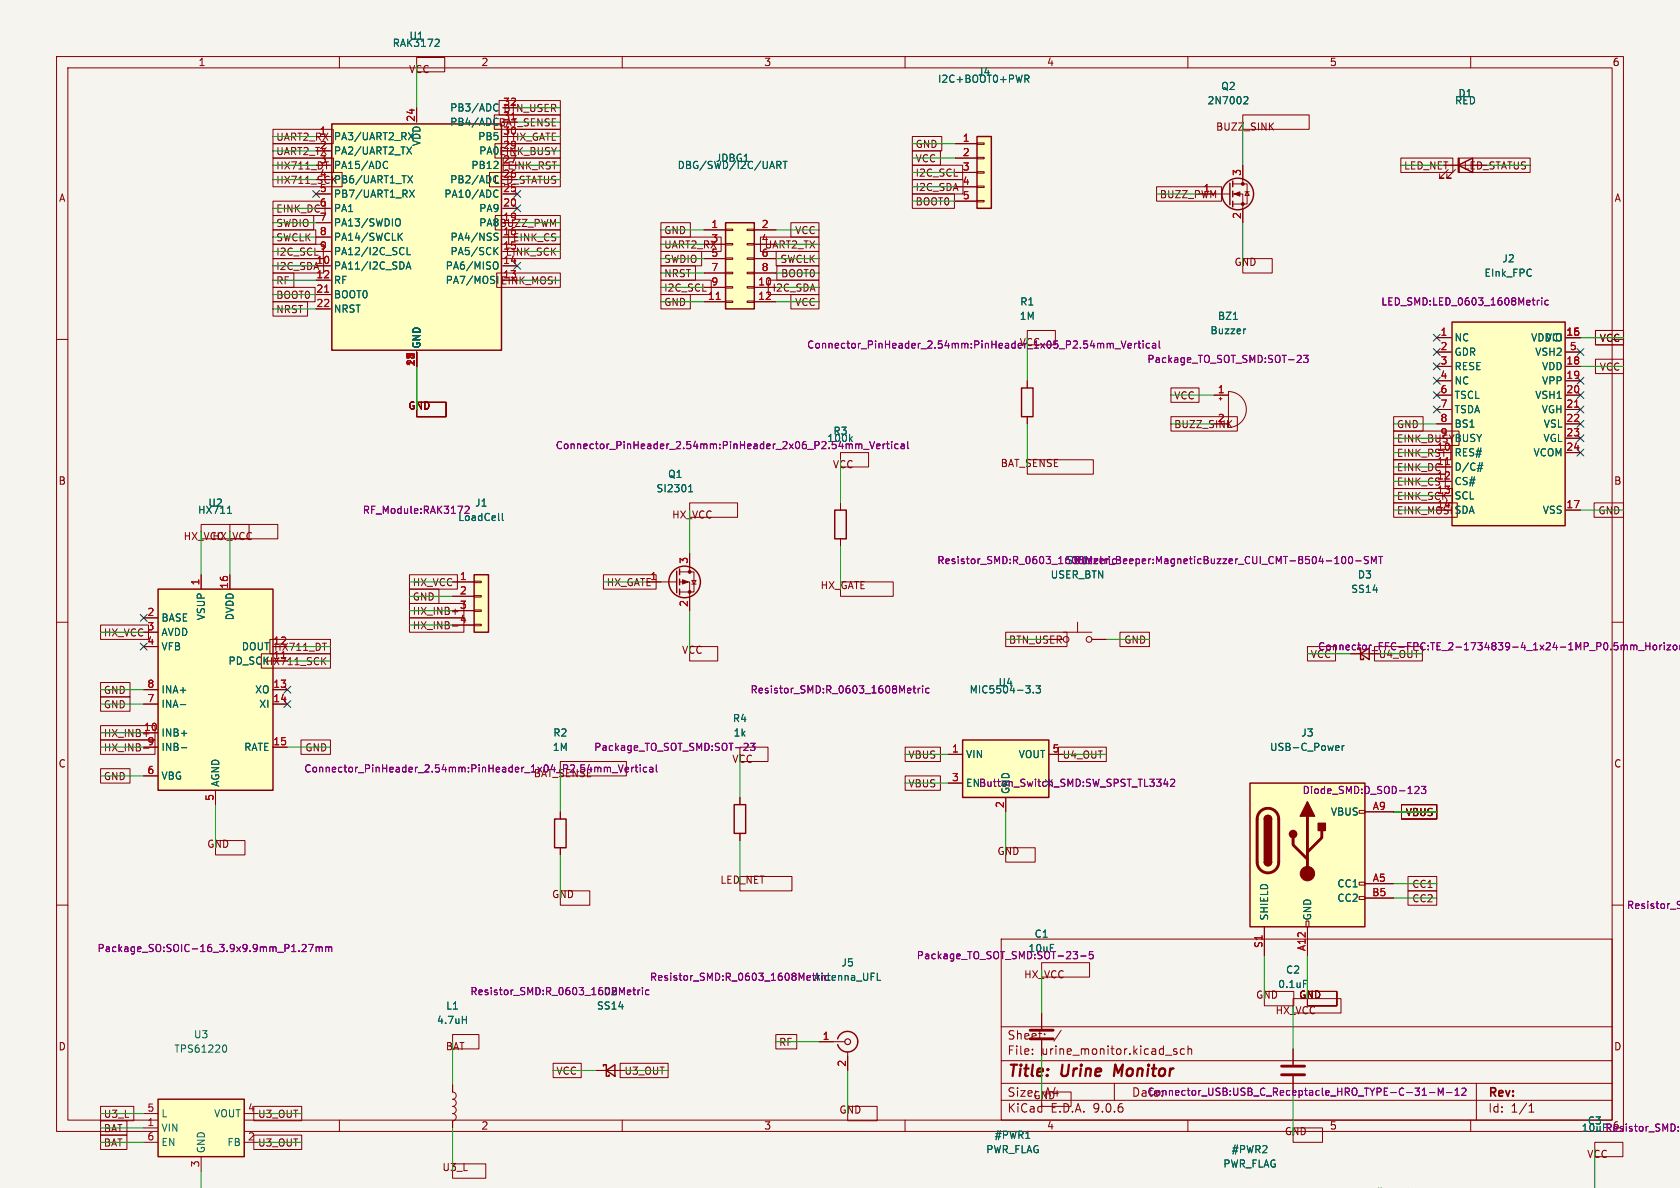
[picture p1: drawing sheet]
<svg xmlns="http://www.w3.org/2000/svg" width="297mm" height="210mm" viewBox="0 0 297 210" stroke-linecap="round" stroke-linejoin="round" font-family="sans-serif">
<defs><g id="words">
<g font-size="2.8" fill="#840000">
<text x="178" y="190.9">Title:</text>
<text x="187.7" y="190.9">Urine</text>
<text x="197.8" y="190.9">Monitor</text>
</g>
<g font-size="2.1" fill="#840000">
<text x="178" y="184">Sheet:</text>
<text x="178" y="186.7">File:</text>
<text x="184.1" y="186.7">urine_monitor.kicad_sch</text>
<text x="178" y="196.9">KiCad</text>
<text x="178" y="194.1">Size:</text>
<text x="184.7" y="194.1">A4</text>
<text x="185.7" y="196.9">E.D.A.</text>
<text x="193.3" y="196.9">9.0.6</text>
<text x="263" y="194.3">Rev:</text>
<text x="263" y="196.9">Id:</text>
<text x="267.1" y="196.9">1/1</text>
</g>
<text font-size="2.1" fill="#840084" x="200" y="194.1">Date:</text>
<g font-size="1.8" fill="#840000">
<text x="35" y="11.9">1</text>
<text x="85" y="11.9">2</text>
<text x="135" y="11.9">3</text>
<text x="185" y="11.9">4</text>
<text x="235" y="11.9">5</text>
<text x="285" y="11.9">6</text>
<text x="72.2" y="13.2">VCC</text>
<text x="88.9" y="20">BTN_USER</text>
<text x="214.9" y="23.4">BUZZ_SINK</text>
<text x="48.7" y="27.6">UART2_TX</text>
<text x="48.7" y="25.1">UART2_RX</text>
<text x="84.6" y="27.5">PA0EINK_BUSY</text>
<text x="90.4" y="25.1">HX_GATE</text>
<text x="161.8" y="28.9">VCC</text>
<text x="161.8" y="26.4">GND</text>
<text x="10.3" y="35.9">A</text>
<text x="48.7" y="30.2">HX711_DT</text>
<text x="89.6" y="30.2">EINK_RST</text>
<text x="161.8" y="34">I2C_SDA</text>
<text x="161.8" y="31.4">I2C_SCL</text>
<text x="204.9" y="35.2">BUZZ_PWM</text>
<text x="248.1" y="30.2">LED_NET</text>
<text x="258.6" y="30.2">LED_STATUS</text>
<text x="285.3" y="35.9">A</text>
<text x="48.7" y="37.8">EINK_DC</text>
<text x="48.7" y="40.3">SWDIO</text>
<text x="84.6" y="40.2">PA8BUZZ_PWM</text>
<text x="117.3" y="41.6">GND</text>
<text x="140.5" y="41.6">VCC</text>
<text x="161.8" y="36.5">BOOT0</text>
<text x="48.7" y="47.9">I2C_SDA</text>
<text x="48.7" y="45.4">I2C_SCL</text>
<text x="48.7" y="42.9">SWCLK</text>
<text x="89.3" y="45.4">EINK_SCK</text>
<text x="90.6" y="42.9">EINK_CS</text>
<text x="117.3" y="44.1">UART2_RX</text>
<text x="117.3" y="46.7">SWDIO</text>
<text x="135.1" y="44.1">UART2_TX</text>
<text x="137.9" y="46.7">SWCLK</text>
<text x="218.1" y="47.1">GND</text>
<text x="48.7" y="53">BOOT0</text>
<text x="48.7" y="50.5">RF</text>
<text x="88.5" y="50.5">EINK_MOSI</text>
<text x="117.3" y="51.8">I2C_SCL</text>
<text x="117.3" y="49.2">NRST</text>
<text x="136.5" y="51.8">I2C_SDA</text>
<text x="138" y="49.2">BOOT0</text>
<text x="48.7" y="55.6">NRST</text>
<text x="117.3" y="54.3">GND</text>
<text x="140.5" y="54.3">VCC</text>
<text x="282.7" y="65.7">VCC</text>
<text x="282.7" y="60.6">VCC</text>
<text x="207.5" y="70.8">VCC</text>
<text x="72.1" y="72.5">GND</text>
<text x="207.5" y="75.9">BUZZ_SINK</text>
<text x="246.9" y="75.9">GND</text>
<text x="147.2" y="83.1">VCC</text>
<text x="176.8" y="82.6">BAT_SENSE</text>
<text x="246.9" y="83.5">EINK_DC</text>
<text x="246.9" y="81">EINK_RST</text>
<text x="246.9" y="78.4">EINK_BUSY</text>
<text x="10.3" y="85.9">B</text>
<text x="246.9" y="88.6">EINK_SCK</text>
<text x="246.9" y="86">EINK_CS</text>
<text x="285.3" y="85.9">B</text>
<text x="32.4" y="95.8">HX_VCC</text>
<text x="37.4" y="95.8">HX_VCC</text>
<text x="118.7" y="92">HX_VCC</text>
<text x="246.9" y="91.1">EINK_MOSI</text>
<text x="282.5" y="91.1">GND</text>
<text x="72.9" y="103.8">HX_VCC</text>
<text x="72.9" y="106.4">GND</text>
<text x="107.2" y="103.8">HX_GATE</text>
<text x="145" y="104.2">HX_GATE</text>
<text x="18.3" y="112.7">HX_VCC</text>
<text x="72.9" y="111.4">HX_INB-</text>
<text x="72.9" y="108.9">HX_INB+</text>
<text x="178.3" y="114">BTN_USER</text>
<text x="198.6" y="114">GND</text>
<text x="48.4" y="115.3">HX711_DT</text>
<text x="120.5" y="115.7">VCC</text>
<text x="232.9" y="115.2">Connector_FFC-FPC:TE_2-1734839-4_1x24-1MP_P0.5mm_Horizontal</text>
<text x="18.3" y="122.9">GND</text>
<text x="18.3" y="125.4">GND</text>
<text x="18.3" y="130.5">HX_INB+</text>
<text x="10.3" y="135.9">C</text>
<text x="18.3" y="133">HX_INB-</text>
<text x="53.9" y="133">GND</text>
<text x="129.4" y="135.2">VCC</text>
<text x="160.5" y="134.3">VBUS</text>
<text x="187.8" y="134.3">U4_OUT</text>
<text x="285.3" y="135.9">C</text>
<text x="18.3" y="138.1">GND</text>
<text x="160.5" y="139.4">VBUS</text>
<text x="36.5" y="150">GND</text>
<text x="248.4" y="144.5">VBUS</text>
<text x="176.2" y="151.2">GND</text>
<text x="97.5" y="158.8">GND</text>
<text x="127.3" y="156.3">LED_NET</text>
<text x="249.6" y="159.7">CC2</text>
<text x="249.6" y="157.2">CC1</text>
<text x="181" y="173.3">HX_VCC</text>
<text x="222" y="176.6">GND</text>
<text x="225.4" y="179.6">HX_VCC</text>
<text x="229.6" y="176.6">GND</text>
<text x="10.3" y="185.9">D</text>
<text x="78.7" y="186">BAT</text>
<text x="137.6" y="185.1">RF</text>
<text x="285.3" y="185.9">D</text>
<text x="98.3" y="190.2">VCC</text>
<text x="110.3" y="190.2">U3_OUT</text>
<text x="18.3" y="197.8">U3_L</text>
<text x="45.5" y="197.8">U3_OUT</text>
<text x="148.3" y="196.9">GND</text>
<text x="182.6" y="194.4">GND</text>
<text x="18.3" y="202.9">BAT</text>
<text x="18.3" y="200.3">BAT</text>
<text x="45.5" y="202.9">U3_OUT</text>
<text x="85" y="199.9">2</text>
<text x="135" y="199.9">3</text>
<text x="185" y="199.9">4</text>
<text x="227" y="200.8">GND</text>
<text x="235" y="199.9">5</text>
<text x="78.1" y="207.1">U3_L</text>
<text x="280.5" y="205">VCC</text>
</g>
<g font-size="1.8" fill="#006464">
<text x="69.3" y="8.5">RAK3172</text>
<text x="72.3" y="7.2">U1</text>
<text x="165.7" y="14.8">I2C+BOOT0+PWR</text>
<text x="172.8" y="13.6">J4</text>
<text x="215.8" y="16.1">Q2</text>
<text x="257.7" y="17.4">D1</text>
<text x="79.5" y="19.9">PB3/ADC</text>
<text x="79.5" y="22.5">PB4/ADC</text>
<text x="213.4" y="18.6">2N7002</text>
<text x="257.1" y="18.6">RED</text>
<text x="58.9" y="25">PA3/UART2_RX</text>
<text x="58.9" y="27.5">PA2/UART2_TX</text>
<text x="74.5" y="25.9" transform="rotate(-90 74.5 25.9)">VDD</text>
<text x="84.4" y="25">PB5</text>
<text x="84.6" y="27.5">PA0</text>
<text x="126.4" y="28.8">JDBG1</text>
<text x="48.7" y="32.7">HX711_SCK</text>
<text x="58.9" y="30.1">PA15/ADC</text>
<text x="58.9" y="32.6">PB6/UART1_TX</text>
<text x="58.9" y="35.2">PB7/UART1_RX</text>
<text x="78.5" y="35.2">PA10/ADC</text>
<text x="79.5" y="32.6">PB2/ADCLED_STATUS</text>
<text x="79.5" y="32.6">PB2/ADC</text>
<text x="83.2" y="30.1">PB12</text>
<text x="119.7" y="30.1">DBG/SWD/I2C/UART</text>
<text x="58.9" y="37.7">PA1</text>
<text x="58.9" y="40.2">PA13/SWDIO</text>
<text x="84.6" y="37.7">PA9</text>
<text x="84.6" y="40.2">PA8</text>
<text x="58.9" y="42.8">PA14/SWCLK</text>
<text x="58.9" y="45.3">PA12/I2C_SCL</text>
<text x="58.9" y="47.9">PA11/I2C_SDA</text>
<text x="78.7" y="47.9">PA6/MISO</text>
<text x="79.5" y="42.8">PA4/NSS</text>
<text x="79.5" y="45.3">PA5/SCK</text>
<text x="265.5" y="46.6">J2</text>
<text x="58.9" y="50.4">RF</text>
<text x="58.9" y="52.9">BOOT0</text>
<text x="78.7" y="50.4">PA7/MOSI</text>
<text x="262.3" y="49.1">EInk_FPC</text>
<text x="58.9" y="55.5">NRST</text>
<text x="180.2" y="56.7">1M</text>
<text x="180.3" y="54.2">R1</text>
<text x="213.9" y="59.3">Buzzer</text>
<text x="215.2" y="56.7">BZ1</text>
<text x="74.5" y="61.7" transform="rotate(-90 74.5 61.7)">GND</text>
<text x="257" y="60.6">NC</text>
<text x="257" y="63.1">GDR</text>
<text x="257" y="65.6">RESE</text>
<text x="270.6" y="60.6">VDDIO</text>
<text x="271.3" y="63.1">VSH2</text>
<text x="272.5" y="65.6">VDD</text>
<text x="273.2" y="60.6">VCI</text>
<text x="257" y="68.2">NC</text>
<text x="257" y="70.7">TSCL</text>
<text x="271.3" y="70.7">VSH1</text>
<text x="272.5" y="68.2">VPP</text>
<text x="147.2" y="77.1">R3</text>
<text x="257" y="73.3">TSDA</text>
<text x="257" y="75.8">BS1</text>
<text x="272.5" y="73.3">VGH</text>
<text x="272.8" y="75.8">VSL</text>
<text x="257" y="78.3">BUSY</text>
<text x="257" y="80.9">RES#</text>
<text x="257" y="83.4">D/C#</text>
<text x="271" y="80.9">VCOM</text>
<text x="272.8" y="78.3">VGL</text>
<text x="36.7" y="89.8">U2</text>
<text x="83.9" y="89.8">J1</text>
<text x="116" y="87.2">SI2301</text>
<text x="118" y="84.7">Q1</text>
<text x="257" y="86">CS#</text>
<text x="257" y="88.5">SCL</text>
<text x="34.9" y="91">HX711</text>
<text x="80.9" y="92.3">LoadCell</text>
<text x="257" y="91">SDA</text>
<text x="272.6" y="91">VSS</text>
<text x="185.7" y="102.5">USER_BTN</text>
<text x="238.8" y="105">SS14</text>
<text x="240" y="102.5">D3</text>
<text x="28.4" y="110.1">BASE</text>
<text x="28.4" y="112.6">AVDD</text>
<text x="36.4" y="109.7" transform="rotate(-90 36.4 109.7)">VSUP</text>
<text x="41.5" y="109.7" transform="rotate(-90 41.5 109.7)">DVDD</text>
<text x="28.4" y="115.2">VFB</text>
<text x="40.3" y="117.7">PD_SCK</text>
<text x="42.7" y="115.2">DOUT</text>
<text x="28.4" y="122.8">INA+</text>
<text x="28.4" y="125.3">INA-</text>
<text x="45" y="122.8">XO</text>
<text x="45.7" y="125.3">XI</text>
<text x="171.3" y="122.8">MIC5504-3.3</text>
<text x="176.4" y="121.5">U4</text>
<text x="28.4" y="130.4">INB+</text>
<text x="97.7" y="130.4">R2</text>
<text x="129.5" y="127.9">R4</text>
<text x="129.6" y="130.4">1k</text>
<text x="229.9" y="130.4">J3</text>
<text x="28.4" y="132.9">INB-</text>
<text x="43.1" y="132.9">RATE</text>
<text x="97.6" y="132.9">1M</text>
<text x="170.7" y="134.2">VIN</text>
<text x="180" y="134.2">VOUT</text>
<text x="224.4" y="132.9">USB-C_Power</text>
<text x="28.4" y="138">VBG</text>
<text x="39" y="139.2" transform="rotate(-90 39 139.2)">AGND</text>
<text x="170.7" y="139.3">ENButton_Switch_SMD:SW_SPST_TL3342</text>
<text x="178.7" y="140.5" transform="rotate(-90 178.7 140.5)">GND</text>
<text x="235.2" y="144.4">VBUS</text>
<text x="236.3" y="157.1">CC1</text>
<text x="236.3" y="159.6">CC2</text>
<text x="182.8" y="166">C1</text>
<text x="224.4" y="162.8" transform="rotate(-90 224.4 162.8)">SHIELD</text>
<text x="232" y="162.8" transform="rotate(-90 232 162.8)">GND</text>
<text x="148.7" y="171">J5</text>
<text x="227.3" y="172.3">C2</text>
<text x="78.8" y="178.7">L1</text>
<text x="105.4" y="178.7">SS14</text>
<text x="225.9" y="174.9">0.1uF</text>
<text x="34.2" y="183.7">U3</text>
<text x="77.2" y="181.2">4.7uH</text>
<text x="30.7" y="186.3">TPS61220</text>
<text x="28.4" y="197.7">L</text>
<text x="37.8" y="197.7">VOUT</text>
<text x="28.4" y="200.3">VIN</text>
<text x="28.4" y="202.8">EN</text>
<text x="36.4" y="204" transform="rotate(-90 36.4 204)">GND</text>
<text x="40.1" y="202.8">FB</text>
<text x="175.7" y="201.5">#PWR1</text>
<text x="280.6" y="199">C3</text>
<text x="174.3" y="204.1">PWR_FLAG</text>
<text x="216.2" y="206.6">PWR_FLAG</text>
<text x="217.6" y="204.1">#PWR2</text>
</g>
<g font-size="1.8" fill="#a90000">
<text x="56.4" y="23.9">1</text>
<text x="73.4" y="21.6" transform="rotate(-90 73.4 21.6)">24</text>
<text x="79.5" y="22.5">PB4/ADC BAT_SENSE</text>
<text x="88.9" y="18.8">32</text>
<text x="88.9" y="21.3">31</text>
<text x="88.9" y="23.9">30</text>
<text x="56.4" y="26.4">2</text>
<text x="56.4" y="29">3</text>
<text x="88.9" y="26.4">29</text>
<text x="88.9" y="29">27</text>
<text x="170.1" y="25.1">1</text>
<text x="170.1" y="27.7">2</text>
<text x="56.4" y="31.5">4</text>
<text x="56.4" y="34">5</text>
<text x="88.9" y="31.5">26</text>
<text x="88.9" y="34">25</text>
<text x="170.1" y="30.2">3</text>
<text x="170.1" y="32.8">4</text>
<text x="170.1" y="35.3">5</text>
<text x="212.7" y="34">1</text>
<text x="219.5" y="31.2" transform="rotate(-90 219.5 31.2)">3</text>
<text x="56.4" y="36.6">6</text>
<text x="56.4" y="39.1">7</text>
<text x="56.4" y="41.7">8</text>
<text x="88.9" y="36.6">20</text>
<text x="88.9" y="39.1">19</text>
<text x="88.9" y="41.7">16</text>
<text x="125.7" y="40.4">1</text>
<text x="134.5" y="40.4">2</text>
<text x="219.5" y="38.8" transform="rotate(-90 219.5 38.8)">2</text>
<text x="55.8" y="46.7">10</text>
<text x="56.4" y="44.2">9</text>
<text x="88.9" y="44.2">15</text>
<text x="88.9" y="46.7">14</text>
<text x="125.7" y="42.9">3</text>
<text x="125.7" y="45.5">5</text>
<text x="134.5" y="42.9">4</text>
<text x="134.5" y="45.5">6</text>
<text x="55.8" y="49.3">12</text>
<text x="55.8" y="51.8">21</text>
<text x="88.9" y="49.3">13</text>
<text x="125.1" y="53.1">11</text>
<text x="125.7" y="48">7</text>
<text x="125.7" y="50.5">9</text>
<text x="133.9" y="50.5">10</text>
<text x="133.9" y="53.1">12</text>
<text x="134.5" y="48">8</text>
<text x="55.8" y="54.4">22</text>
<text x="254.6" y="59.4">1</text>
<text x="276.8" y="59.4">15</text>
<text x="277.8" y="59.4">6</text>
<text x="73.4" y="64.8" transform="rotate(-90 73.4 64.8)">11</text>
<text x="73.4" y="63.8" transform="rotate(-90 73.4 63.8)">7</text>
<text x="254.6" y="62">2</text>
<text x="254.6" y="64.5">3</text>
<text x="276.8" y="64.5">18</text>
<text x="277.4" y="62">5</text>
<text x="215.2" y="69.6">1</text>
<text x="254.6" y="67.1">4</text>
<text x="254.6" y="69.6">6</text>
<text x="276.8" y="67.1">19</text>
<text x="276.8" y="69.6">20</text>
<text x="215.2" y="74.7">2</text>
<text x="254.6" y="72.1">7</text>
<text x="254.6" y="74.7">8</text>
<text x="254.6" y="77.2">9</text>
<text x="276.8" y="72.1">21</text>
<text x="276.8" y="74.7">22</text>
<text x="276.8" y="77.2">23</text>
<text x="254" y="79.8">10</text>
<text x="254" y="82.3">11</text>
<text x="276.8" y="79.8">24</text>
<text x="254" y="84.8">12</text>
<text x="254" y="87.4">13</text>
<text x="254" y="89.9">14</text>
<text x="276.8" y="89.9">17</text>
<text x="121.7" y="99.8" transform="rotate(-90 121.7 99.8)">3</text>
<text x="35.3" y="103.6" transform="rotate(-90 35.3 103.6)">1</text>
<text x="40.4" y="104.2" transform="rotate(-90 40.4 104.2)">16</text>
<text x="81.2" y="102.6">1</text>
<text x="81.2" y="105.2">2</text>
<text x="81.2" y="107.7">3</text>
<text x="114.9" y="102.6">1</text>
<text x="121.7" y="107.4" transform="rotate(-90 121.7 107.4)">2</text>
<text x="26" y="109">2</text>
<text x="26" y="111.5">3</text>
<text x="81.2" y="110.2">4</text>
<text x="26" y="114">4</text>
<text x="40.3" y="117.7">PD_SCKHX711_SCK</text>
<text x="48.2" y="114">12</text>
<text x="48.2" y="116.6">11</text>
<text x="26" y="121.7">8</text>
<text x="26" y="124.2">7</text>
<text x="48.2" y="121.7">13</text>
<text x="48.2" y="124.2">14</text>
<text x="25.4" y="129.3">10</text>
<text x="26" y="131.8">9</text>
<text x="48.2" y="131.8">15</text>
<text x="26" y="136.9">6</text>
<text x="168.2" y="133.1">1</text>
<text x="186" y="133.1">5</text>
<text x="37.8" y="141.7" transform="rotate(-90 37.8 141.7)">5</text>
<text x="168.2" y="138.2">3</text>
<text x="177.5" y="142.9" transform="rotate(-90 177.5 142.9)">2</text>
<text x="242.6" y="143.3">A9</text>
<text x="242.6" y="156">A5</text>
<text x="242.5" y="158.5">B5</text>
<text x="223.3" y="167.7" transform="rotate(-90 223.3 167.7)">S1</text>
<text x="230.9" y="168.2" transform="rotate(-90 230.9 168.2)">A12</text>
<text x="145.3" y="183.9">1</text>
<text x="149.6" y="188.7" transform="rotate(-90 149.6 188.7)">2</text>
<text x="26" y="196.6">5</text>
<text x="43.7" y="196.6">4</text>
<text x="26" y="199.1">1</text>
<text x="26" y="201.7">6</text>
<text x="43.7" y="201.7">2</text>
<text x="35.3" y="206.4" transform="rotate(-90 35.3 206.4)">3</text>
</g>
<g font-size="1.8" fill="#840084">
<text x="244.1" y="54.2">LED_SMD:LED_0603_1608Metric</text>
<text x="142.6" y="61.8">Connector_PinHeader_2.54mm:PinHeader_1x05_P2.54mm_Vertical</text>
<text x="180.2" y="61.5">VCC</text>
<text x="202.7" y="64.4">Package_TO_SOT_SMD:SOT-23</text>
<text x="98.1" y="79.6">Connector_PinHeader_2.54mm:PinHeader_2x06_P2.54mm_Vertical</text>
<text x="146.2" y="78.3">100k</text>
<text x="64" y="91">RF_Module:RAK3172</text>
<text x="165.6" y="99.9">Resistor_SMD:R_0603_1608Metric</text>
<text x="188.5" y="99.9">SW1</text>
<text x="189.7" y="99.9">Buzzer_Beeper:MagneticBuzzer_CUI_CMT-8504-100-SMT</text>
<text x="231.6" y="116.5">VCC</text>
<text x="243.6" y="116.5">U4_OUT</text>
<text x="132.6" y="122.8">Resistor_SMD:R_0603_1608Metric</text>
<text x="53.7" y="136.8">Connector_PinHeader_2.54mm:PinHeader_1x04_P2.54mm_Vertical</text>
<text x="94.3" y="137.7">BAT_SENSE</text>
<text x="104.9" y="132.9">Package_TO_SOT_SMD:SOT-23</text>
<text x="230.2" y="140.6">Diode_SMD:D_SOD-123</text>
<text x="287.5" y="160.9">Resistor_SMD</text>
<text x="17.1" y="168.5">Package_SO:SOIC-16_3.9x9.9mm_P1.27mm</text>
<text x="114.8" y="173.6">Resistor_SMD:R_0603_1608Metric Antenna_UFL</text>
<text x="162" y="169.8">Package_TO_SOT_SMD:SOT-23-5</text>
<text x="181.7" y="168.5">10uF</text>
<text x="83.1" y="176.1">Resistor_SMD:R_0603_1608Metric</text>
<text x="106.6" y="176.1">D2</text>
<text x="202.8" y="193.9">Connector_USB:USB_C_Receptacle_HRO_TYPE-C-31-M-12</text>
<text x="279.5" y="200.3">10uFResistor_SMD:R_0</text>
<text x="285" y="199.9">6</text>
</g>
</g></defs>
<path d="M0 0h297v210h-297z" fill="#f5f4ef" stroke="#f5f4ef" stroke-width=".18"/>
<g fill="none" stroke="#840000" stroke-width=".18">
<path d="M10 10h277v190h-277zM12 12h273v186h-273zM60 10v2M110 10v2M160 10v2M210 10v2M260 10v2M255.3 29.2h5M256 30l-1.5 1.5h.8h-.8v-.8M257.3 30l-1.5 1.5h.7h-.7v-.8M10 60h2M285 60h2"/>
<path d="M121.9 97.8v3.3M148.6 88.9v1.3M148.6 95.3v1.2M10 110h2M114.3 102.9h5.3M120.1 101.1h2.6v3.5h-2.6M120.1 102.9h1.8v5.1M122.3 102.6h.8l-.4 .7zM122.3 103.3h.8M285 110h2M99.1 143.5v1.3M99.1 149.9v1.2"/>
<path d="M130.8 141v1.2M130.8 147.3v1.3M10 160h2M177 166h108v32h-108zM285 160h2M35.3 198.7l.4-.4v1.3M60 198v2M110 198v2M160 198v2M177 194.5h108M177 191.5h108M177 187.5h108"/>
<path d="M177 181.5h108M182.5 186.3v.1M182.5 185.5v.1M184.7 183.6v.1M184.7 182.8v.1M187.6 182.1l-1.3 2M197 191.5v3M208 185.5l-.3-.1-.2 .2v.2l.5 .2v.3h-.5M209.4 185.5l-.4-.1-.3 .3v.4l.1 .2h.6M210 198v2M210 185.5l.2-.1 .4 .1 .1 .9M210 184.9v1.5"/>
<path d="M260 198v2M261 191.5v6.5M270.3 196.6h.9M270.3 195.5l.4-.4v1.5"/>
</g>
<path d="M197.2 188.2l-.3 2" fill="none" stroke="#840000" stroke-width=".4"/>
<g fill="none" stroke="#840000" stroke-width=".25">
<path d="M257.8 29.2l2.5-1.3v2.6zM257.8 27.9v2.6M147.6 90.2h2v5.1h-2zM119.6 101v3.8M120.1 100.6v1M120.1 102.4v1M120.1 104.1v1.1M98 144.8h2.1v5.1h-2.1zM129.8 142.2h2v5.1h-2z"/>
<circle cx="121" cy="102.9" r="2.79"/>
</g>
<g fill="none" stroke="#840084" stroke-width=".18">
<path d="M271.8 53.1v.8M272.1 53.1l-.3 .2M272.6 52.6v.2M272.6 53.1v.8M273.7 53.1h-.3l-.3 .2 .1 .6h.5M132 131.4l.3 .2-.1 .3-.7 .8h.8M132.7 131.4h.8l-.5 .5 .4 .1v.5l-.2 .2-.5-.2M161 121.7v.3l-.6 .1M161.4 121.7h.5M161.6 121.2v1.1l.3 .2M162.3 121.7v.8M162.7 121.7l-.4 .2"/>
<path d="M163.1 121.2v.2M163.1 121.7v.8M164.3 121.7h-.4l-.3 .2 .2 .5h.5M111.5 175.1v.2l-.6 .1M111.9 175h.5M112.1 174.6v1.1l.3 .1M112.8 175v.8M113.2 175l-.4 .2M113.6 174.6v.1M113.6 175v.8M114.7 175.1l-.3-.1-.3 .2 .1 .6h.5"/>
</g>
<path d="M150.3 77.6l.4 .4M150.7 77.2l-.5 .5M121.7 86.9h.8M121.7 86l.4-.3v1.2" fill="none" stroke="#006464" stroke-width=".18"/>
<g fill="#840000" stroke="#840000" stroke-width=".18">
<path d="M120.6 102.5l1.1 .4-1.1 .4z"/>
<circle cx="121.9" cy="101.1" r=".25"/>
<circle cx="121.9" cy="104.6" r=".25"/>
</g>
<path d="M256.7 56.9h20v36h-20z" fill="#ffffc2"/>
<path d="M256.7 56.9h20v36h-20z" fill="none" stroke="#840000" stroke-width=".25"/>
<g fill="none" stroke="#840000" stroke-width=".18">
<path d="M254 59.7h2.5M276.9 59.7h2.5M254 62.2h2.5M254 64.8h2.5M254 67.3h2.5M254 69.9h2.5M254 72.4h2.5M254 74.9h2.5M276.9 62.2h2.5M276.9 64.8h2.5M276.9 67.3h2.5M276.9 69.9h2.5"/>
<path d="M276.9 72.4h2.5M276.9 74.9h2.5M276.9 77.5h2.5M254 80h2.5M254 82.6h2.5M254 85.1h2.5M254 87.6h2.5M276.9 80h2.5M276.9 90.2h2.5"/>
</g>
<path d="M261.1 82.8h.9M261.3 82.3h.9M262 81.7l-.3 1.7" fill="none" stroke="#006464" stroke-width=".18"/>
<path d="M278.4 72h.7M255.5 82.1h.7" fill="none" stroke="#a90000" stroke-width=".18"/>
<g fill="none" stroke="#840084" stroke-width=".18">
<path d="M289.7 115h.9M291 113.6v1.3M291 114.2h.7M291.7 113.6v1.3M292.3 114.2l.2-.2 .3 .2 .1 .4-.1 .2-.3 .1-.2-.1zM293.4 114v.9M293.8 114l-.4 .3M294.2 113.6v.1M294.2 114v.9M294.7 114h.7l-.7 .9h.7M295.8 114.2l.2-.2 .4 .2 .1 .4-.2 .2-.3 .1-.2-.1zM297 114v.9"/>
<path d="M297.1 114.1l-.1 .1"/>
</g>
<path d="M83.8 101.6h2.6v10.2h-2.6z" fill="#ffffc2"/>
<path d="M83.8 101.6h2.6v10.2h-2.6z" fill="none" stroke="#840000" stroke-width=".25"/>
<path d="M80 102.9h3.8M80 105.4h3.8M80 108h3.8M80 110.5h3.8M83.8 102.7h1.3v.3h-1.3zM83.8 105.3h1.3v.2h-1.3zM83.8 107.8h1.3v.3h-1.3zM83.8 110.4h1.3v.2h-1.3z" fill="none" stroke="#840000" stroke-width=".18"/>
<path d="M88.8 90.7v1.1l.2 .2" fill="none" stroke="#006464" stroke-width=".18"/>
<g fill="none" stroke="#840084" stroke-width=".18">
<path d="M108.2 136.6h1M109.3 135.2l.4 1.3 .5-1.3M110.5 136l.6-.1v-.2l-.4-.1-.2 .2 .1 .6h.5M111.7 135.6v.9M112 135.6l-.3 .3M112.3 135.6h.5M112.5 135.2v1.1l.3 .2M113.2 135.2v.1M113.2 135.6v.9M114.3 135.7l-.3-.1-.3 .3 .1 .5h.5M114.9 135.7h.5v.8M115.4 135.9l-.4 .1-.2 .2 .2 .3 .4-.1"/>
<path d="M116 135.2v1.1l.2 .2"/>
</g>
<path d="M27.9 104.1h20.4v35.6h-20.4z" fill="#ffffc2"/>
<path d="M27.9 104.1h20.4v35.6h-20.4z" fill="none" stroke="#840000" stroke-width=".25"/>
<g fill="none" stroke="#840000" stroke-width=".18">
<path d="M25.4 109.2h2.5M25.4 111.8h2.5M25.4 114.3h2.5M35.6 101.6v2.5M40.6 101.6v2.5M25.4 121.9h2.5M25.4 124.5h2.5M25.4 129.5h2.5M25.4 132.1h2.5M25.4 137.2h2.5M38.1 139.7v2.5M48.3 121.9h2.5"/>
<path d="M48.3 124.5h2.5M48.3 132.1h2.5"/>
</g>
<path d="M40.2 90.7h.7M31.9 124.6h.9M32.1 129.6h.9M32.1 132.2h.9" fill="none" stroke="#006464" stroke-width=".18"/>
<path d="M53.6 166.9l.4 .1 .1 .3-.8 .9h.8M54.5 166.9h.9l-.5 1.3M55.9 167.4v.8M55.9 167.5l.3-.1 .2 .2M56.4 167.6l.2-.2h.3l.1 .8M56.4 167.6v.6M57.6 167.5l.3-.1 .2 .2M57.6 167.4v.8M58.1 167.6l.2-.2h.3l.1 .8M58.1 167.6v.6" fill="none" stroke="#840084" stroke-width=".18"/>
<path d="M58.7 21.9h30v40h-30z" fill="#ffffc2"/>
<path d="M58.7 21.9h30v40h-30zM106.7 188.5v-.3h.5v2h.5v-.2M107.2 189.2l1.5-1v2zM148.1 183.6a1.81 1.81 0 0 1 2.8-1 1.81 1.81 0 0 1 0 3 1.81 1.81 0 0 1-2.8-.9" fill="none" stroke="#840000" stroke-width=".25"/>
<g fill="none" stroke="#006464" stroke-width=".18">
<path d="M77.4 6.9l.3 .3-.1 .3-.7 .7h.8M87.5 18.4h.3l.2 .1M88 19.5l-.2 .1h-.3M68 28.6l.3-.1 .2 .1M68.5 29.7l-.2 .1-.3-.1M70.2 38.7a.43 .43 0 0 1 .6 .4v.4a.43 .43 0 0 1-.6 .4M71.9 26l.9 1.2M72.1 31.1l.8 1.2M72.2 23.4l.9 1.3M72.4 33.6l.8 1.3M72.8 26l-.9 1.2M72.9 31.1l-.8 1.2"/>
<path d="M73.1 23.4l-.9 1.3M73.2 33.6l-.8 1.3M87.5 33.7l.3-.1 .2 .1M88 34.7l-.2 .2-.3-.1M70.6 41.8l.5 .7M71.1 41.2l-.7 .7M71.8 47.6l.4-1.3 .4 1.3M71.9 47.2h.6M72 43.8v1.2h.6M87.4 41.8l.5 .1 .1 .2-.1 .3-.4 .1M87.4 41.3h.6M87.5 46.3a.43 .43 0 0 1 .5 .4v.4a.43 .43 0 0 1-.5 .5"/>
<path d="M87.5 44.3l.5 .7M88 48.8v1.3M88 43.8l-.7 .7M82.5 179.6v1.3M155.1 173.3h.6M81.7 180.3h.8"/>
</g>
<g fill="none" stroke="#840000" stroke-width=".18">
<path d="M73.7 19.1v2.5M55.9 26.7h2.5M55.9 29.2h2.5M55.9 34.3h2.5M55.9 36.8h2.5M55.9 39.4h2.5M88.9 29.2h2.5M88.9 34.3h2.5M88.9 36.8h2.5M88.9 24.1h2.5M55.9 41.9h2.5M55.9 44.5h2.5"/>
<path d="M55.9 47h2.5M55.9 49.5h2.5M55.9 52.1h2.5M55.9 54.6h2.5M88.9 41.9h2.5M88.9 47h2.5M73.7 62.2v2.6M80 191.8v1.2a.64 .64 0 0 1 .7 .7 .64 .64 0 0 1-.7 .6M80 194.3a.64 .64 0 0 1 .7 .7 .64 .64 0 0 1-.7 .6 .64 .64 0 0 1 .7 .6 .64 .64 0 0 1-.7 .7 .64 .64 0 0 1 .7 .6 .64 .64 0 0 1-.7 .6v1.3M105.4 189.2h5.1M144.8 184.2h4.6M149.9 185.9v3.3"/>
</g>
<path d="M57.4 51.7h.7" fill="none" stroke="#a90000" stroke-width=".18"/>
<path d="M80.9 89.5h.9l-.6 1.2M82.2 89.6l.5-.1 .2 .3-.7 .9" fill="none" stroke="#840084" stroke-width=".18"/>
<circle cx="149.9" cy="184.2" r=".51" fill="none" stroke="#840000" stroke-width=".2"/>
<path d="M27.9 194.3h15.3v10.2h-15.3z" fill="#ffffc2"/>
<path d="M27.9 194.3h15.3v10.2h-15.3z" fill="none" stroke="#840000" stroke-width=".25"/>
<path d="M25.4 196.9h2.5M25.4 199.4h2.5M43.2 196.9h2.5M25.4 201.9h2.5M35.6 204.5v2.5M43.2 201.9h2.5" fill="none" stroke="#840000" stroke-width=".18"/>
<path d="M39.5 184.8l.1-.1a.68 .68 0 0 1 .5 .7 .68 .68 0 0 1-.5 .6l-.1-.1" fill="none" stroke="#006464" stroke-width=".18"/>
<path d="M128.3 39.4h5v15.2h-5z" fill="#ffffc2"/>
<path d="M128.3 39.4h5v15.2h-5z" fill="none" stroke="#840000" stroke-width=".25"/>
<g fill="none" stroke="#840000" stroke-width=".18">
<path d="M124.5 40.6h3.8M124.5 43.2h3.8M124.5 45.7h3.8M124.5 48.3h3.8M124.5 50.8h3.8M124.5 53.3h3.8M128.3 40.5h1.2v.3h-1.2zM128.3 43.1h1.2v.2h-1.2zM128.3 45.6h1.2v.2h-1.2zM128.3 48.1h1.2v.3h-1.2zM128.3 50.7h1.2v.2h-1.2zM128.3 53.2h1.2v.3h-1.2z"/>
<path d="M132.1 40.5h1.2v.3h-1.2zM132.1 43.1h1.2v.2h-1.2zM132.1 45.6h1.2v.2h-1.2zM132.1 48.1h1.2v.3h-1.2zM132.1 50.7h1.2v.2h-1.2zM132.1 53.2h1.2v.3h-1.2zM133.3 40.6h3.9M133.3 43.2h3.9M133.3 45.7h3.9M133.3 48.3h3.9M133.3 50.8h3.9M133.3 53.3h3.9"/>
</g>
<path d="M126.6 52.9h.7" fill="none" stroke="#a90000" stroke-width=".18"/>
<path d="M137.3 29.2l.6-.1 .2-.2-.1-.3-.7-.1v1.3M137.6 29.2l.5 .6M138.4 28.5h.8M138.8 28.5v1.3" fill="none" stroke="#006464" stroke-width=".18"/>
<g fill="none" stroke="#840084" stroke-width=".18">
<path d="M152.7 79.4h.9M153.8 78l.4 1.3 .4-1.3M155 78.9l.6-.1-.1-.3h-.3l-.2 .2v.6h.5M156.1 78.5v.8M156.5 78.5l-.4 .2M156.7 78.5h.5M156.9 78v1.1l.3 .2M157.6 78v.2M157.6 78.5v.8M158.8 78.5h-.4l-.2 .2 .1 .6h.5M159.3 78.5h.5l.1 .8M159.9 78.8h-.5l-.1 .2 .1 .3h.5"/>
<path d="M160.5 78v1.1l.2 .2"/>
</g>
<path d="M172.7 24.1h2.6v12.7h-2.6z" fill="#ffffc2"/>
<g fill="none" stroke="#840000" stroke-width=".25">
<path d="M172.7 24.1h2.6v12.7h-2.6zM217.4 32.4v3.8M217.9 32v1M217.9 33.8v1M217.9 35.6v1M180.6 68.6h2v5.1h-2z"/>
<circle cx="218.8" cy="34.3" r="2.79"/>
</g>
<g fill="none" stroke="#840000" stroke-width=".18">
<path d="M168.9 25.4h3.8M168.9 27.9h3.8M168.9 30.5h3.8M168.9 33h3.8M168.9 35.6h3.8M172.7 25.3h1.3v.2h-1.3zM172.7 27.8h1.3v.3h-1.3zM172.7 30.4h1.3v.2h-1.3zM172.7 32.9h1.3v.2h-1.3zM172.7 35.4h1.3v.3h-1.3zM214.6 34.3h2.8M217.9 32.5h2.6v3.6h-2.6"/>
<path d="M217.9 34.3h1.8v5.1M219.7 29.2v3.3M220.1 33.9h.8M220.5 33.9l.4 .6h-.8zM181.6 67.3v1.3M181.6 73.7v1.2M214.6 69.9h2.6M215.5 70.5h.5M215.8 70.2v.5M217.2 69.2a3.2 3.2 0 0 1 3.1 3.2 3.2 3.2 0 0 1-3.1 3.2z"/>
</g>
<path d="M181.2 13.3h.5l.2 .2-.1 .4h-.6M181.5 13.9l.4 .6M220.1 17.1l.4 .1 .1 .3-.8 .9h.8M218 56.5h.8M220.2 58.2h-.2" fill="none" stroke="#006464" stroke-width=".18"/>
<g fill="none" stroke="#840084" stroke-width=".18">
<path d="M197.1 61.7h1M198.2 60.3l.4 1.2 .5-1.2M199.4 61.1l.6-.1v-.2l-.4-.1-.2 .2 .1 .6h.5M200.6 60.7v.8M200.9 60.7l-.3 .2M201.2 60.7h.5M201.4 60.3v1.1l.3 .1M202.1 60.3v.1M202.1 60.7v.8M203.2 60.8l-.3-.1-.3 .2 .1 .6h.5M203.8 60.8h.5v.7M204.3 61l-.4 .1-.2 .1 .2 .3h.4"/>
<path d="M204.9 60.3v1.1l.2 .1M229.8 62.8l.3 .3-.1 .3-.7 .7h.8M230.5 62.8h.8l-.5 .5 .4 .1v.6l-.2 .1-.5-.1M237.4 98.4h.1a.68 .68 0 0 1 .4 .6 .68 .68 0 0 1-.4 .6 .84 .84 0 0 1-.1-1.2zM238.5 98.5l.2-.1a.68 .68 0 0 1 .4 .6 .68 .68 0 0 1-.4 .6l-.2-.1-.1-.3zM239.7 99.2h.9M241.9 98.4h-.5l-.2 .1v.4l.6 .2 .1 .3-.2 .2h-.5M242.4 99.6v-1.2l.5 .9 .4-.9v1.2M243.7 98.4h.7M244.1 98.4v1.2"/>
</g>
<g fill="#840000" stroke="#840000" stroke-width=".18">
<path d="M218.2 34.3l1-.4v.8z"/>
<circle cx="219.7" cy="32.5" r=".25"/>
<circle cx="219.7" cy="36.1" r=".25"/>
</g>
<path d="M221 138.4h20.3v25.4h-20.3z" fill="#ffffc2"/>
<path d="M240.3 143.3h1v.5h-1zM240.3 156h1v.5h-1zM240.3 158.5h1v.5h-1zM241.3 143.5h5.1M241.3 156.2h5.1M241.3 158.8h5.1M223.5 163.8v5.1M230.9 162.8h.5v1h-.5zM231.1 163.8v5.1" fill="none" stroke="#840000" stroke-width=".18"/>
<path d="M221 138.4h20.3v25.4h-20.3zM223.5 144.8a.64 .64 0 0 1 .7-.7 .64 .64 0 0 1 .6 .7M223.5 152.4a.64 .64 0 0 0 .7 .6 .64 .64 0 0 0 .6-.6" fill="none" stroke="#840000" stroke-width=".25"/>
<path d="M222.8 143.4a1.9 1.9 0 0 1 2.1-.4 1.9 1.9 0 0 1 1.2 1.8v7.6a1.91 1.91 0 0 1-1.9 1.9 1.91 1.91 0 0 1-2-1.9l.1-7.8 .1-.6zM228.6 148.1v1.3l2.5 2.5M231.1 144.3v10.1M233.7 146.8v1.3l-2.6 2.5" fill="none" stroke="#840000" stroke-width=".51"/>
<g fill="#840000" stroke="#840000" stroke-width=".25">
<path d="M223.5 144.8h1.3v7.6h-1.3z"/>
<path d="M223.7 144.3a.64 .64 0 0 1 .7-.1 .64 .64 0 0 1 .4 .6h-1.3z"/>
<path d="M223.5 152.4h1.3a.64 .64 0 0 1-.6 .6 .64 .64 0 0 1-.7-.6z"/>
<path d="M231.1 141.7l1.3 2.6h-2.5z"/>
<path d="M233 145.5h1.3v1.3h-1.3z"/>
<circle cx="228.6" cy="147.4" r=".63"/>
</g>
<circle cx="231.1" cy="154.4" r="1.27" fill="#840000" stroke="#840000" stroke-width=".18"/>
<path d="M236.3 131.8l.4 .1v.2l-.6 .1M236.7 132.6l-.4 .1M237.3 131.8v.9M237.6 131.8l-.3 .3" fill="none" stroke="#006464" stroke-width=".18"/>
<path d="M251.4 193.6h.8M252.7 193.1h1M254.3 193.6v-1.3l.4 1 .4-1v1.3M255.7 193.1h1M257.2 193.6h.8M257.2 192.7l.4-.4v1.3M258.4 192.5l.5-.2 .3 .4-.8 .9h.8" fill="none" stroke="#840084" stroke-width=".18"/>
<path d="M170.2 130.8h15.2v10.2h-15.2z" fill="#ffffc2"/>
<path d="M240 114.8v-.2h.5v2h.5v-.3M240.5 115.6l1.6-1v2zM170.2 130.8h15.2v10.2h-15.2z" fill="none" stroke="#840000" stroke-width=".25"/>
<g fill="none" stroke="#840000" stroke-width=".18">
<path d="M73.7 10.2h4.9v2.5h-4.9zM73.7 19.1v2.5M88.2 17.8h10.9v2.5h-10.9zM48.3 25.4h10.3v2.5h-10.3zM48.3 22.9h10.6v2.5h-10.6zM48.3 27.9h10.7v2.6h-10.7zM48.3 30.5h12.2v2.5h-12.2zM48.3 35.6h9.2v2.5h-9.2zM48.3 38.1h7.2v2.5h-7.2zM55.9 29.2h2.5M55.9 26.7h2.5M55.9 34.3h2.5"/>
<path d="M55.9 36.8h2.5M55.9 39.4h2.5M57.4 28.6h.7M86.5 30.5h12.6v2.5h-12.6zM87.4 20.3h11.7v2.6h-11.7zM87.5 25.4h11.6v2.5h-11.6zM87.6 38.1h11.5v2.5h-11.5zM88.9 29.2h2.5M88.9 34.3h2.5M88.9 36.8h2.5M88.9 24.1h2.5M89 27.9h10.1v2.6h-10.1z"/>
<path d="M89.7 22.9h9.4v2.5h-9.4zM116.8 39.4h5.2v2.5h-5.2zM139.8 39.4h5v2.5h-5zM161.3 26.7h5v2.5h-5zM161.3 31.7h8.9v2.6h-8.9zM161.3 24.1h5.2v2.6h-5.2zM161.3 29.2h8.9v2.6h-8.9zM161.3 34.3h7.4v2.5h-7.4zM168.9 25.4h3.8M168.9 27.9h3.8M168.9 30.5h3.8M168.9 33h3.8"/>
<path d="M168.9 35.6h3.8M204.5 33h11.5v2.6h-11.5zM219.7 20.3h11.7v2.6h-11.7zM219.7 29.2v2.6M219.7 36.8v2.6M247.6 27.9h9.2v2.6h-9.2zM255.3 29.2h2.5M258 27.9h12.5v2.6h-12.5zM48.3 53.3h6.1v2.6h-6.1zM48.3 50.8h7.4v2.5h-7.4zM48.3 48.3h3.7v2.5h-3.7zM48.3 45.7h8.9v2.6h-8.9z"/>
<path d="M48.3 43.2h8.9v2.5h-8.9zM48.3 40.6h7.5v2.6h-7.5zM55.9 41.9h2.5M55.9 44.5h2.5M55.9 47h2.5M55.9 49.5h2.5M55.9 52.1h2.5M55.9 54.6h2.5M87.8 48.3h11.3v2.5h-11.3zM88.7 43.2h10.4v2.5h-10.4zM88.9 41.9h2.5M88.9 47h2.5"/>
<path d="M89.9 40.6h9.2v2.6h-9.2zM116.8 41.9h10.7v2.6h-10.7zM116.8 49.5h8.9v2.6h-8.9zM116.8 44.4h7.2v2.6h-7.2zM116.8 52.1h5.2v2.5h-5.2zM116.8 47h6.2v2.5h-6.2zM124.5 40.6h3.8M124.5 43.2h3.8M124.5 45.7h3.8M124.5 48.3h3.8M124.5 50.8h3.8M124.5 53.3h3.8"/>
<path d="M133.3 40.6h3.9M133.3 43.2h3.9M133.3 45.7h3.9M133.3 48.3h3.9M133.3 50.8h3.9M133.3 53.3h3.9M134.4 41.9h10.4v2.6h-10.4zM135.8 49.5h9v2.6h-9zM137.2 44.4h7.6v2.6h-7.6zM137.3 47h7.5v2.5h-7.5zM139.8 52.1h5v2.5h-5zM181.6 58.4h5v2.6h-5z"/>
<path d="M219.7 45.7h5.2v2.6h-5.2zM254 59.7h2.5M276.9 59.7h2.5M282.1 58.4h4.9v2.6h-4.9zM73.7 71.1h5.2v2.6h-5.2zM73.7 62.2v2.6M181.6 67.3v1.3M181.6 73.7v1.2M207 68.6h5v2.5h-5zM207 73.7h11.7v2.5h-11.7zM214.6 69.9h2.6M246.4 78.7h10.1v2.6h-10.1z"/>
<path d="M246.4 76.2h11.5v2.5h-11.5zM246.4 73.7h5.2v2.5h-5.2zM254 62.2h2.5M254 64.8h2.5M254 67.3h2.5M254 69.9h2.5M254 72.4h2.5M254 74.9h2.5M276.9 62.2h2.5M276.9 64.8h2.5M276.9 67.3h2.5M276.9 69.9h2.5"/>
<path d="M276.9 72.4h2.5M276.9 74.9h2.5M276.9 77.5h2.5M282.1 63.5h4.9v2.5h-4.9zM35.6 92.7h8.4v2.6h-8.4zM40.6 92.7h8.5v2.6h-8.5zM121.9 88.9h8.5v2.5h-8.5zM121.9 97.8v2.5M148.6 80h5v2.6h-5zM148.6 88.9v1.3M148.6 95.3v1.2M181.6 81.3h11.7v2.5h-11.7z"/>
<path d="M246.4 81.3h9.2v2.5h-9.2zM246.4 88.9h11.2v2.5h-11.2zM246.4 86.4h10.4v2.5h-10.4zM246.4 83.8h9.1v2.6h-9.1zM254 80h2.5M254 82.6h2.5M254 85.1h2.5M254 87.6h2.5M276.9 80h2.5M276.9 90.2h2.5M281.8 88.9h5.2v2.5h-5.2zM17.8 110.5h8.5v2.5h-8.5z"/>
<path d="M25.4 111.8h2.5M25.4 109.2h2.5M25.4 114.3h2.5M35.6 101.6v2.5M40.6 101.6v2.5M46.2 115.6h12.2v2.5h-12.2zM47.7 113h10.7v2.6h-10.7zM57 113.7h.7M57.1 116.8l.5 .7M57.6 116.2l-.7 .8M72.4 101.6h8.5v2.5h-8.5zM72.4 109.2h9.6v2.6h-9.6z"/>
<path d="M72.4 106.7h9.6v2.5h-9.6zM72.4 104.1h5.2v2.6h-5.2zM80 110.7h.9M80 108.1h.9M80 102.9h3.8M80 105.4h3.8M80 108h3.8M80 110.5h3.8M106.7 101.6h9.3v2.5h-9.3zM114.3 102.9h2.5M121.9 114.3h5v2.5h-5zM121.9 105.4v2.6"/>
<path d="M148.6 102.9h9.3v2.5h-9.3zM177.8 111.8h10.8v2.5h-10.8zM188 111.8h5M190.5 110v1.8M193 113h2.6M198 111.8h5.2v2.5h-5.2zM231.1 114.3h5v2.5h-5zM243 114.3h8.5v2.5h-8.5zM17.8 120.6h5.2v2.6h-5.2zM17.8 123.2h5.2v2.5h-5.2zM17.8 128.3h9.6v2.5h-9.6zM17.8 130.8h9.6v2.6h-9.6z"/>
<path d="M17.8 135.9h5.2v2.5h-5.2zM25.4 132.3h.9M25.4 121.9h2.5M25.4 124.5h2.5M25.4 129.5h2.5M25.4 132.1h2.5M25.4 137.2h2.5M38.1 139.7v2.5M48.3 121.9h2.5M48.3 124.5h2.5M48.3 132.1h2.5M53.2 130.8h5.2v2.6h-5.2z"/>
<path d="M99.1 134.6h11.6v2.6h-11.6zM130.8 132.1h5v2.5h-5zM160 132.1h6.3v2.5h-6.3zM160 137.2h6.3v2.5h-6.3zM167.6 133.4h2.6M167.6 138.4h2.6M185.4 133.4h2.6M187.1 132.1h8.5v2.5h-8.5zM38.1 148.6h5.2v2.5h-5.2zM99.1 157.5h5.2v2.5h-5.2zM99.1 143.5v1.3M99.1 149.9v1.2"/>
<path d="M130.8 154.9h9.2v2.6h-9.2zM130.8 141v1.2M130.8 147.3v1.3M177.8 149.9h5.2v2.5h-5.2zM177.8 141v2.5M241.3 143.5h5.1M241.3 156.2h5.1M241.3 158.8h5.1M247.8 142.2h6.2v2.6h-6.2zM248.9 157.5h5.1v2.5h-5.1zM248.9 154.9h5.1v2.6h-5.1zM184.1 170.2h8.5v2.5h-8.5z"/>
<path d="M184.1 179.1v2.8M223.5 175.3h5.2v2.5h-5.2zM223.5 163.8v5.1M228.6 176.5h8.5v2.6h-8.5zM231.1 175.3h5.2v2.5h-5.2zM231.1 163.8v5.1M17.8 195.6h5.8v2.5h-5.8zM17.8 198.1h4.6v2.6h-4.6zM44.9 195.6h8.4v2.5h-8.4zM80 182.9h4.7v2.5h-4.7zM80 191.8v1.2M80 198.1v1.3"/>
<path d="M97.8 188h5v2.5h-5zM105.4 189.2h1.8M108.7 189.2h1.8M109.6 188h8.5v2.5h-8.5zM137.2 182.9h3.7v2.5h-3.7zM144.8 184.2h2.5M149.9 195.6h5.2v2.5h-5.2zM149.9 186.7v2.5M184.1 193h5.3v2.6h-5.3zM184.1 183.9v2.8M228.6 199.4h5.2v2.5h-5.2zM228.6 185.4v2.8"/>
<path d="M228.6 190.2v2.8M17.8 200.7h4.6v2.5h-4.6zM44.9 200.7h8.4v2.5h-8.4zM80 205.7h5.9v2.6h-5.9zM281.9 201.9h5v2.6h-5z"/>
<circle cx="188.5" cy="113" r=".51"/>
<circle cx="192.5" cy="113" r=".51"/>
</g>
<g fill="none" stroke="#006464" stroke-width=".18">
<path d="M77.4 6.9l.3 .3-.1 .3-.7 .7h.8M87.5 18.4h.3l.2 .1M88 19.5l-.2 .1h-.3M181.2 13.3h.5l.2 .2-.1 .4h-.6M181.5 13.9l.4 .6M220.1 17.1l.4 .1 .1 .3-.8 .9h.8M68 28.6l.3-.1 .2 .1M68.5 29.7l-.2 .1-.3-.1M70.2 38.7a.43 .43 0 0 1 .6 .4v.4a.43 .43 0 0 1-.6 .4M71.9 26l.9 1.2M72.1 31.1l.8 1.2M72.2 23.4l.9 1.3"/>
<path d="M72.4 33.6l.8 1.3M72.8 26l-.9 1.2M72.9 31.1l-.8 1.2M73.1 23.4l-.9 1.3M73.2 33.6l-.8 1.3M87.5 33.7l.3-.1 .2 .1M88 34.7l-.2 .2-.3-.1M137.3 29.2l.6-.1 .2-.2-.1-.3-.7-.1v1.3M137.6 29.2l.5 .6M138.4 28.5h.8M138.8 28.5v1.3M70.6 41.8l.5 .7"/>
<path d="M71.1 41.2l-.7 .7M71.8 47.6l.4-1.3 .4 1.3M71.9 47.2h.6M72 43.8v1.2h.6M87.4 41.8l.5 .1 .1 .2-.1 .3-.4 .1M87.4 41.3h.6M87.5 46.3a.43 .43 0 0 1 .5 .4v.4a.43 .43 0 0 1-.5 .5M87.5 44.3l.5 .7M88 48.8v1.3M88 43.8l-.7 .7M218 56.5h.8M220.2 58.2h-.2"/>
<path d="M150.3 77.6l.4 .4M150.7 77.2l-.5 .5M40.2 90.7h.7M88.8 90.7v1.1l.2 .2M121.7 86.9h.8M121.7 86l.4-.3v1.2M261.1 82.8h.9M261.3 82.3h.9M262 81.7l-.3 1.7M31.9 124.6h.9M32.1 129.6h.9M32.1 132.2h.9"/>
<path d="M181.3 121.2h.8l-.4 .5M182.1 121.8v.6M182.7 122.4v.1M183.2 121.2h.7l-.4 .5 .4 .1v.6l-.2 .1-.5-.1M236.3 131.8l.4 .1v.2l-.6 .1M236.7 132.6l-.4 .1M237.3 131.8v.9M237.6 131.8l-.3 .3M82.5 179.6v1.3M155.1 173.3h.6M230.4 173.3h.6M81.7 180.3h.8"/>
<path d="M243.7 210v.1M244.2 210v.1"/>
</g>
<g fill="none" stroke="#840084" stroke-width=".18">
<path d="M271.8 53.1v.8M272.1 53.1l-.3 .2M272.6 52.6v.2M272.6 53.1v.8M273.7 53.1h-.3l-.3 .2 .1 .6h.5M152.7 79.4h.9M153.8 78l.4 1.3 .4-1.3M155 78.9l.6-.1-.1-.3h-.3l-.2 .2v.6h.5M156.1 78.5v.8M156.5 78.5l-.4 .2M156.7 78.5h.5M156.9 78v1.1l.3 .2"/>
<path d="M157.6 78v.2M157.6 78.5v.8M158.8 78.5h-.4l-.2 .2 .1 .6h.5M159.3 78.5h.5l.1 .8M159.9 78.8h-.5l-.1 .2 .1 .3h.5M160.5 78v1.1l.2 .2M197.1 61.7h1M198.2 60.3l.4 1.2 .5-1.2M199.4 61.1l.6-.1v-.2l-.4-.1-.2 .2 .1 .6h.5M200.6 60.7v.8M200.9 60.7l-.3 .2M201.2 60.7h.5"/>
<path d="M201.4 60.3v1.1l.3 .1M202.1 60.3v.1M202.1 60.7v.8M203.2 60.8l-.3-.1-.3 .2 .1 .6h.5M203.8 60.8h.5v.7M204.3 61l-.4 .1-.2 .1 .2 .3h.4M204.9 60.3v1.1l.2 .1M229.8 62.8l.3 .3-.1 .3-.7 .7h.8M230.5 62.8h.8l-.5 .5 .4 .1v.6l-.2 .1-.5-.1M80.9 89.5h.9l-.6 1.2M82.2 89.6l.5-.1 .2 .3-.7 .9M237.4 98.4h.1a.68 .68 0 0 1 .4 .6 .68 .68 0 0 1-.4 .6 .84 .84 0 0 1-.1-1.2z"/>
<path d="M238.5 98.5l.2-.1a.68 .68 0 0 1 .4 .6 .68 .68 0 0 1-.4 .6l-.2-.1-.1-.3zM239.7 99.2h.9M241.9 98.4h-.5l-.2 .1v.4l.6 .2 .1 .3-.2 .2h-.5M242.4 99.6v-1.2l.5 .9 .4-.9v1.2M243.7 98.4h.7M244.1 98.4v1.2M289.7 115h.9M291 113.6v1.3M291 114.2h.7M291.7 113.6v1.3M292.3 114.2l.2-.2 .3 .2 .1 .4-.1 .2-.3 .1-.2-.1zM293.4 114v.9"/>
<path d="M293.8 114l-.4 .3M294.2 113.6v.1M294.2 114v.9M294.7 114h.7l-.7 .9h.7M295.8 114.2l.2-.2 .4 .2 .1 .4-.2 .2-.3 .1-.2-.1zM297 114v.9M297.1 114.1l-.1 .1M108.2 136.6h1M109.3 135.2l.4 1.3 .5-1.3M110.5 136l.6-.1v-.2l-.4-.1-.2 .2 .1 .6h.5M111.7 135.6v.9M112 135.6l-.3 .3"/>
<path d="M112.3 135.6h.5M112.5 135.2v1.1l.3 .2M113.2 135.2v.1M113.2 135.6v.9M114.3 135.7l-.3-.1-.3 .3 .1 .5h.5M114.9 135.7h.5v.8M115.4 135.9l-.4 .1-.2 .2 .2 .3 .4-.1M116 135.2v1.1l.2 .2M132 131.4l.3 .2-.1 .3-.7 .8h.8M132.7 131.4h.8l-.5 .5 .4 .1v.5l-.2 .2-.5-.2M161 121.7v.3l-.6 .1M161.4 121.7h.5"/>
<path d="M161.6 121.2v1.1l.3 .2M162.3 121.7v.8M162.7 121.7l-.4 .2M163.1 121.2v.2M163.1 121.7v.8M164.3 121.7h-.4l-.3 .2 .2 .5h.5M206 137.7l-.3 .9h.8M206.3 138.2v.8M206.9 137.9l.5-.2 .3 .4-.8 .9h.8M250.3 139l.4 .1 .2 .3-.8 .9h.8M251.3 139h.8l-.5 .5 .4 .1v.6l-.2 .1-.5-.1M53.6 166.9l.4 .1 .1 .3-.8 .9h.8"/>
<path d="M54.5 166.9h.9l-.5 1.3M55.9 167.4v.8M55.9 167.5l.3-.1 .2 .2M56.4 167.6l.2-.2h.3l.1 .8M56.4 167.6v.6M57.6 167.5l.3-.1 .2 .2M57.6 167.4v.8M58.1 167.6l.2-.2h.3l.1 .8M58.1 167.6v.6M111.5 175.1v.2l-.6 .1M111.9 175h.5M112.1 174.6v1.1l.3 .1"/>
<path d="M112.8 175v.8M113.2 175l-.4 .2M113.6 174.6v.1M113.6 175v.8M114.7 175.1l-.3-.1-.3 .2 .1 .6h.5M191 169h1M193.2 168.2h-.6v.6l.1-.1 .5 .1 .1 .1-.1 .5-.2 .1-.4-.1M251.4 193.6h.8M252.7 193.1h1M254.3 193.6v-1.3l.4 1 .4-1v1.3M255.7 193.1h1M257.2 193.6h.8"/>
<path d="M257.2 192.7l.4-.4v1.3M258.4 192.5l.5-.2 .3 .4-.8 .9h.8"/>
</g>
<path d="M182.1 182.1h4.1M182.1 183.6h4.1M226.6 188.5h4M226.6 190h4" fill="none" stroke="#840000" stroke-width=".51"/>
<g fill="none" stroke="#009600" stroke-width=".18">
<path d="M73.7 11.4v7.7M91.4 19.1h7.7M48.3 29.2h7.6M48.3 36.8h7.6M48.3 39.4h7.6M48.3 31.8h7.6M48.3 24.1h7.6M48.3 26.7h7.6M91.4 29.2h7.7M91.4 39.4h7.7M91.4 21.6h7.7M91.4 31.8h7.7"/>
<path d="M91.4 24.1h7.7M91.4 26.7h7.7M161.3 35.6h7.6M161.3 33h7.6M161.3 30.5h7.6M161.3 25.4h7.6M161.3 27.9h7.6M204.5 34.3h7.6M219.7 21.6v7.6M219.7 39.4v7.6M247.6 29.2h7.7M262.9 29.2h7.6"/>
<path d="M48.3 44.5h7.6M48.3 41.9h7.6M48.3 47h7.6M48.3 49.5h7.6M48.3 52.1h7.6M48.3 54.6h7.6M91.4 44.5h7.7M91.4 41.9h7.7M91.4 49.5h7.7M116.8 40.6h7.7M116.8 48.3h7.7M116.8 50.8h7.7"/>
<path d="M116.8 53.3h7.7M116.8 43.2h7.7M116.8 45.7h7.7M137.2 40.6h7.6M137.2 48.3h7.6M137.2 50.8h7.6M137.2 53.3h7.6M137.2 43.2h7.6M137.2 45.7h7.6M181.6 59.7v7.6M279.4 59.7h7.6M73.7 64.8v7.6"/>
<path d="M181.6 74.9v7.7M207 74.9h7.6M207 69.9h7.6M246.4 74.9h7.6M246.4 77.5h7.6M279.4 64.8h7.6M35.6 94v7.6M40.6 94v7.6M121.9 90.2v7.6M148.6 81.3v7.6M148.6 96.5v7.6M246.4 87.6h7.6"/>
<path d="M246.4 90.2h7.6M246.4 82.6h7.6M246.4 80h7.6M246.4 85.1h7.6M279.4 90.2h7.6M17.8 111.8h7.6M50.8 114.3h7.6M50.8 116.8h7.6M72.4 102.9h7.6M72.4 110.5h7.6M72.4 105.4h7.6M72.4 108h7.6"/>
<path d="M106.7 102.9h7.6M121.9 108v7.6M177.8 113h7.6M195.6 113h7.6M231.1 115.6h7.7M243.8 115.6h7.7M17.8 132.1h7.6M17.8 137.2h7.6M17.8 121.9h7.6M17.8 124.5h7.6M17.8 129.5h7.6M50.8 132.1h7.6"/>
<path d="M99.1 135.9v7.6M130.8 133.4v7.6M160 138.4h7.6M160 133.4h7.6M188 133.4h7.6M38.1 142.2v7.7M99.1 151.1v7.7M130.8 148.6v7.6M177.8 143.5v7.6M246.4 143.5h7.6M246.4 158.8h7.6M246.4 156.2h7.6"/>
<path d="M184.1 171.5v7.6M223.5 168.9v7.6M228.6 177.8v7.6M231.1 168.9v7.6M17.8 196.9h7.6M17.8 199.4h7.6M45.7 196.9h7.6M80 184.2v7.6M80 199.4v7.6M97.8 189.2h7.6M110.5 189.2h7.6M137.2 184.2h7.6"/>
<path d="M149.9 189.2v7.7M184.1 186.7v7.6M228.6 193v7.7M17.8 201.9h7.6M35.6 207v3.1M45.7 201.9h7.6M281.9 203.2v6.9"/>
</g>
<g fill="none" stroke="#000084" stroke-width=".18">
<path d="M55.3 33.7l1.2 1.2M56.5 33.7l-1.2 1.2M90.8 33.7l1.2 1.2M90.8 36.2l1.2 1.2M92 33.7l-1.2 1.2M92 36.2l-1.2 1.2M90.8 46.4l1.2 1.2M92 46.4l-1.2 1.2M253.4 59.1l1.2 1.2M254.6 59.1l-1.2 1.2M253.4 71.8l1.2 1.2M253.4 69.2l1.2 1.3"/>
<path d="M253.4 66.7l1.2 1.2M253.4 64.2l1.2 1.2M253.4 61.6l1.2 1.2M254.6 71.8l-1.2 1.2M254.6 69.2l-1.2 1.3M254.6 66.7l-1.2 1.2M254.6 64.2l-1.2 1.2M254.6 61.6l-1.2 1.2M278.8 76.9l1.2 1.2M278.8 74.3l1.2 1.2M278.8 71.8l1.2 1.2M278.8 69.2l1.2 1.3"/>
<path d="M278.8 66.7l1.2 1.2M278.8 61.6l1.2 1.2M278.8 79.4l1.2 1.2M280 76.9l-1.2 1.2M280 74.3l-1.2 1.2M280 71.8l-1.2 1.2M280 69.2l-1.2 1.3M280 66.7l-1.2 1.2M280 61.6l-1.2 1.2M280 79.4l-1.2 1.2M24.8 113.7l1.2 1.2M24.8 108.6l1.2 1.2"/>
<path d="M26 113.7l-1.2 1.2M26 108.6l-1.2 1.2M50.2 121.3l1.2 1.2M50.2 123.9l1.2 1.2M51.4 121.3l-1.2 1.2M51.4 123.9l-1.2 1.2"/>
</g>
<path d="M57.4 51.7h.7M126.6 52.9h.7M278.4 72h.7M255.5 82.1h.7" fill="none" stroke="#a90000" stroke-width=".18"/>
<use href="#words"/>
</svg>
